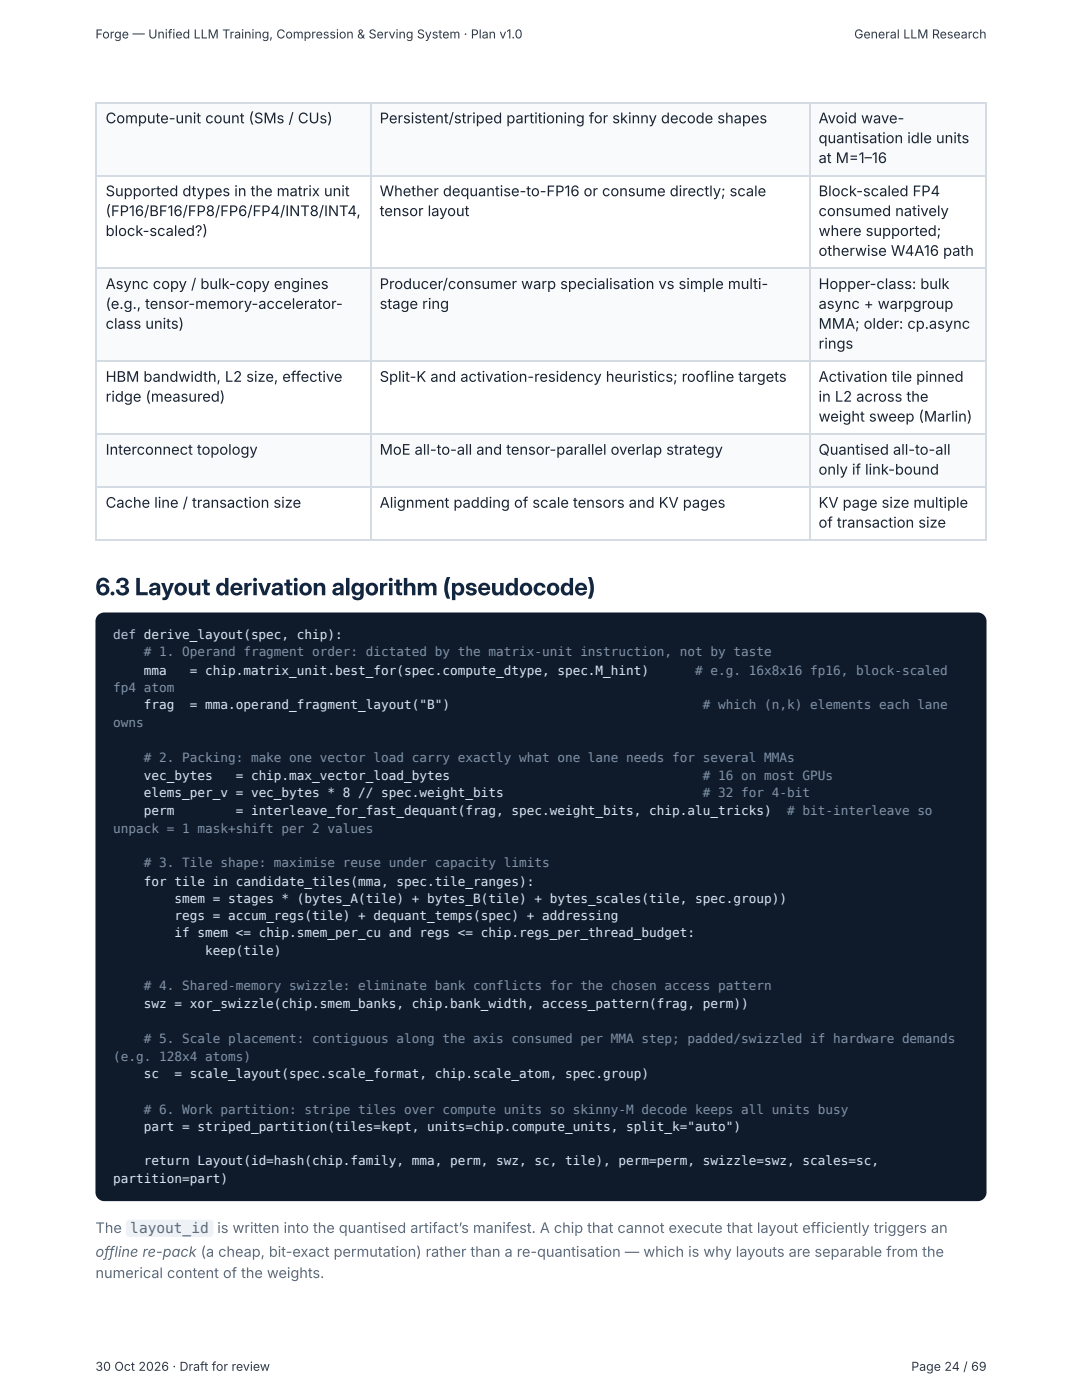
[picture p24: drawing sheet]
<svg xmlns="http://www.w3.org/2000/svg" width="216mm" height="279mm" viewBox="0 0 216 279" stroke-linecap="round" stroke-linejoin="round" font-family="sans-serif">
<defs><g id="words">
<text font-size="4.8" fill="#12263f" x="19" y="118.8">6.3 Layout derivation algorithm (pseudocode)</text>
<g font-size="2.9" fill="#1b2430">
<text x="21.1" y="24.6">Compute-unit count (SMs / CUs)</text>
<text x="75.8" y="24.6">Persistent/striped partitioning for skinny decode shapes</text>
<text x="163.3" y="24.6">Avoid wave-</text>
<text x="163.3" y="28.6">quantisation idle units</text>
<text x="163.3" y="32.5">at M= 1–16</text>
<text x="21.1" y="39.2">Supported dtypes in the matrix unit</text>
<text x="75.8" y="39.2">Whether dequantise-to-FP16 or consume directly; scale</text>
<text x="163.3" y="39.2">Block-scaled FP4</text>
<text x="21.1" y="43.1">(FP16/BF16/FP8/FP6/FP4/INT8/INT4,</text>
<text x="21.1" y="47.1">block-scaled?)</text>
<text x="75.8" y="43.1">tensor layout</text>
<text x="163.3" y="43.1">consumed natively</text>
<text x="163.3" y="47.1">where supported;</text>
<text x="163.3" y="51.1">otherwise W4A16 path</text>
<text x="21.1" y="57.7">Async copy / bulk-copy engines</text>
<text x="75.8" y="57.7">Producer/consumer warp specialisation vs simple multi-</text>
<text x="163.3" y="57.7">Hopper-class: bulk</text>
<text x="21.1" y="61.6">(e.g., tensor-memory-accelerator-</text>
<text x="21.1" y="65.6">class units)</text>
<text x="75.8" y="61.6">stage ring</text>
<text x="163.3" y="61.6">async + warpgroup</text>
<text x="163.3" y="65.6">MMA; older: cp.async</text>
<text x="163.3" y="69.6">rings</text>
<text x="21.1" y="76.2">HBM bandwidth, L2 size, effective</text>
<text x="75.8" y="76.2">Split-K and activation-residency heuristics; roofline targets</text>
<text x="163.3" y="76.2">Activation tile pinned</text>
<text x="21.1" y="80.2">ridge (measured)</text>
<text x="163.3" y="80.2">in L2 across the</text>
<text x="163.3" y="84.1">weight sweep (Marlin)</text>
<text x="21.1" y="90.8">Interconnect topology</text>
<text x="75.8" y="90.8">MoE all-to-all and tensor-parallel overlap strategy</text>
<text x="163.3" y="90.8">Quantised all-to-all</text>
<text x="163.3" y="94.7">only if link-bound</text>
<text x="21.1" y="101.3">Cache line / transaction size</text>
<text x="75.8" y="101.3">Alignment padding of scale tensors and KV pages</text>
<text x="163.3" y="101.3">KV page size multiple</text>
<text x="163.3" y="105.3">of transaction size</text>
</g>
<g font-size="2.9" fill="#5d6b7a">
<text x="19" y="246.1">The</text>
<text x="19" y="250.8">offline re-pack (a cheap, bit-exact permutation) rather than a re-quantisation — which is why layouts are separable from the</text>
<text x="26" y="246.1">layout_id</text>
<text x="43.4" y="246.1">is written into the quantised artifact’s manifest. A chip that cannot execute that layout efficiently triggers an</text>
<text x="19" y="255.1">numerical content of the weights.</text>
</g>
<g font-size="2.5" fill="#343a40">
<text x="19" y="7.7">Forge — Unified LLM Training, Compression &amp; Serving System · Plan v1.0</text>
<text x="170.4" y="7.7">General LLM Research</text>
<text x="19" y="273.6">30 Oct 2026 · Draft for review</text>
<text x="181.8" y="273.6">Page 24 / 69</text>
</g>
<text font-size="2.5" fill="#8cc4ff" x="22.6" y="127.5">def derive_layout(spec, chip):</text>
<g font-size="2.5" fill="#7f93ab">
<text x="28.7" y="131"># 1. Operand fragment order: dictated by the matrix-unit instruction, not by taste</text>
<text x="138.7" y="134.7"># e.g. 16x8x16 fp16, block-scaled</text>
<text x="22.6" y="138.1">fp4 atom</text>
<text x="140.3" y="141.6"># which (n,k) elements each lane</text>
<text x="22.6" y="145">owns</text>
<text x="28.7" y="152.1"># 2. Packing: make one vector load carry exactly what one lane needs for several MMAs</text>
<text x="140.3" y="155.6"># 16 on most GPUs</text>
<text x="140.3" y="159"># 32 for 4-bit</text>
<text x="22.6" y="166.2">unpack = 1 mask+shift per 2 values</text>
<text x="157.1" y="162.7"># bit-interleave so</text>
<text x="28.7" y="173"># 3. Tile shape: maximise reuse under capacity limits</text>
<text x="28.7" y="197.6"># 4. Shared-memory swizzle: eliminate bank conflicts for the chosen access pattern</text>
<text x="28.7" y="208.2"># 5. Scale placement: contiguous along the axis consumed per MMA step; padded/swizzled if hardware demands</text>
<text x="22.6" y="211.7">(e.g. 128x4 atoms)</text>
<text x="28.7" y="222.2"># 6. Work partition: stripe tiles over compute units so skinny-M decode keeps all units busy</text>
</g>
<g font-size="2.5" fill="#dbe7f5">
<text x="28.7" y="134.7">mma</text>
<text x="37.9" y="134.7">= chip.matrix_unit.best_for(spec.compute_dtype, spec.M_hint)</text>
<text x="28.7" y="141.6">frag</text>
<text x="37.9" y="141.6">= mma.operand_fragment_layout(&quot;B&quot;)</text>
<text x="28.7" y="155.6">vec_bytes</text>
<text x="47" y="155.6">= chip.max_vector_load_bytes</text>
<text x="28.7" y="159">elems_per_v = vec_bytes * 8 // spec.weight_bits</text>
<text x="28.7" y="162.7">perm</text>
<text x="47" y="162.7">= interleave_for_fast_dequant(frag, spec.weight_bits, chip.alu_tricks)</text>
<text x="28.7" y="176.7">for tile in candidate_tiles(mma, spec.tile_ranges):</text>
<text x="34.8" y="180.2">smem = stages * (bytes_A(tile) + bytes_B(tile) + bytes_scales(tile, spec.group))</text>
<text x="34.8" y="183.6">regs = accum_regs(tile) + dequant_temps(spec) + addressing</text>
<text x="34.8" y="187.1">if smem &lt;= chip.smem_per_cu and regs &lt;= chip.regs_per_thread_budget:</text>
<text x="40.9" y="190.5">keep(tile)</text>
<text x="28.7" y="201.1">swz = xor_swizzle(chip.smem_banks, chip.bank_width, access_pattern(frag, perm))</text>
<text x="28.7" y="215.1">sc</text>
<text x="34.8" y="215.1">= scale_layout(spec.scale_format, chip.scale_atom, spec.group)</text>
<text x="28.7" y="225.7">part = striped_partition(tiles=kept, units=chip.compute_units, split_k=&quot;auto&quot;)</text>
<text x="28.7" y="232.6">return Layout(id=hash(chip.family, mma, perm, swz, sc, tile), perm=perm, swizzle=swz, scales=sc,</text>
<text x="22.6" y="236">partition=part)</text>
</g>
</g></defs>
<g fill="#f8fafc">
<path d="M19.3 20.4h54.5v14.5h-54.5z"/>
<path d="M73.8 20.4h87.6v14.5h-87.6z"/>
<path d="M161.4 20.4h35.4v14.5h-35.4z"/>
<path d="M19.3 53.4h54.5v18.6h-54.5z"/>
<path d="M73.8 53.4h87.6v18.6h-87.6z"/>
<path d="M161.4 53.4h35.4v18.6h-35.4z"/>
<path d="M19.3 86.5h54.5v10.6h-54.5z"/>
<path d="M73.8 86.5h87.6v10.6h-87.6z"/>
<path d="M161.4 86.5h35.4v10.6h-35.4z"/>
</g>
<path d="M19 20.5h177.8M19 35.1h177.8M19.2 20.4v87.5M74 20.4v87.5M161.5 20.4v87.5M196.7 20.4v87.5M19 53.6h177.8M19 72.1h177.8M19 86.7h177.8M19 97.2h177.8M19 107.8h177.8" fill="none" stroke="#d5dbe3" stroke-width=".26"/>
<path d="M19.6 122.8l.5-.4 .7-.2h174.3a1.76 1.76 0 0 1 1.7 1.8v113.9a1.76 1.76 0 0 1-1.7 1.8h-174.3a1.76 1.76 0 0 1-1.8-1.8v-113.9l.2-.7z" fill="#0f1b2b"/>
<path d="M25.3 243.6l.5-.2h16.1a.7 .7 0 0 1 .7 .7v2.1a.71 .71 0 0 1-.7 .7h-16.1a.71 .71 0 0 1-.7-.7v-2.1z" fill="#eef2f7"/>
<use href="#words"/>
</svg>
